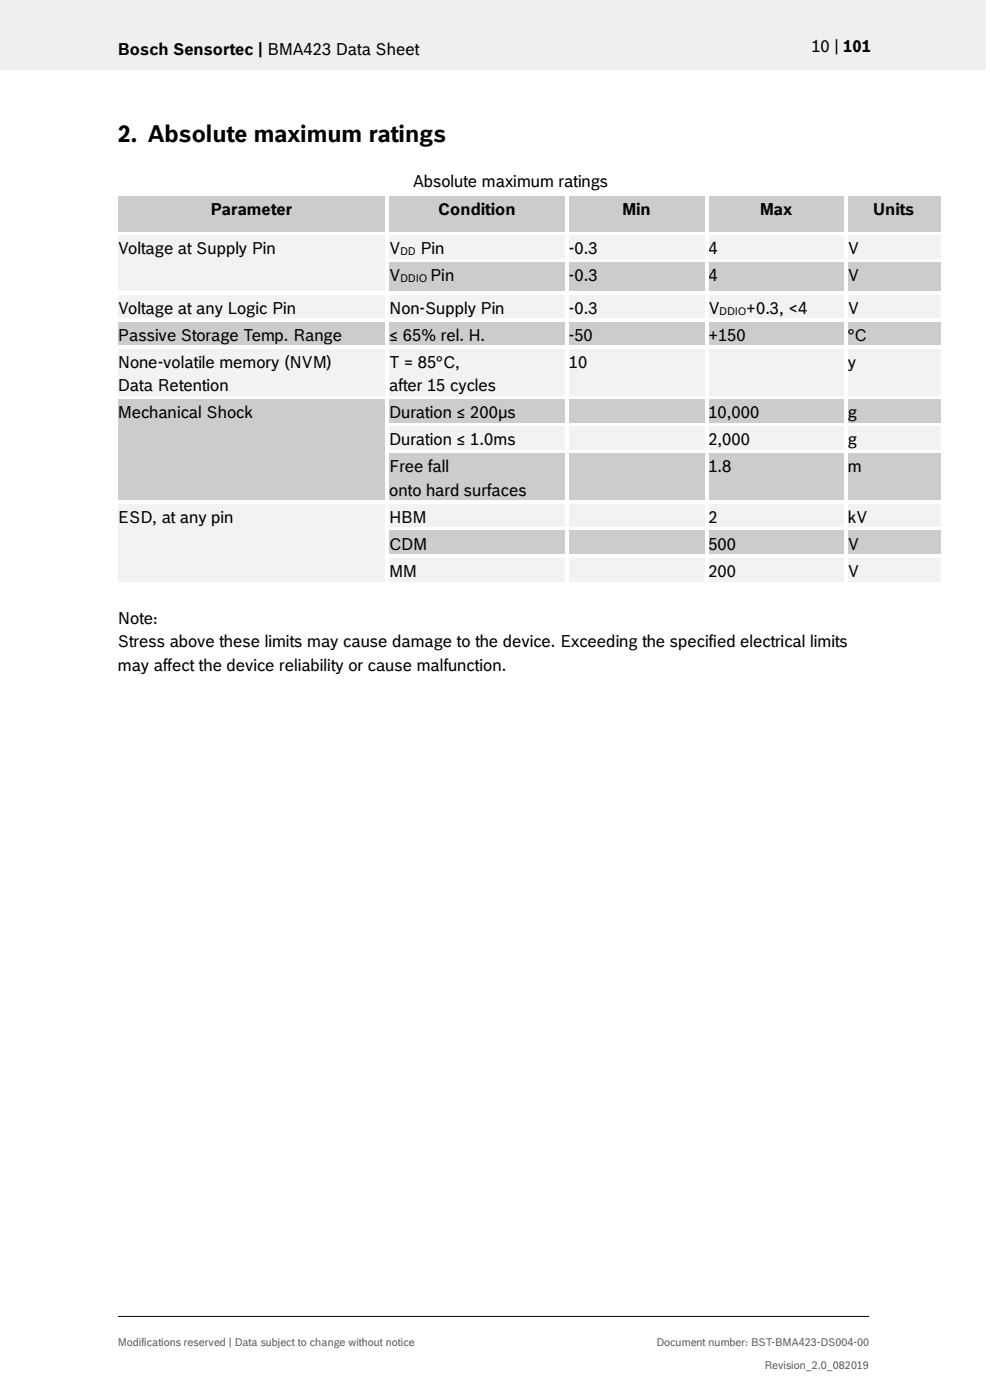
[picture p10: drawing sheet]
<svg xmlns="http://www.w3.org/2000/svg" width="210mm" height="297mm" viewBox="0 0 210 297" stroke-linecap="round" stroke-linejoin="round" font-family="sans-serif">
<defs><g id="words">
<text font-size="5" x="25" y="30.1">2. Absolute maximum ratings</text>
<g font-size="3.5">
<text x="25" y="11.6">Bosch Sensortec | BMA423 Data Sheet</text>
<text x="172.1" y="11">10 | 101</text>
<text x="87.6" y="39.6">Absolute maximum ratings</text>
<text x="44.8" y="45.6">Parameter</text>
<text x="93" y="45.6">Condition</text>
<text x="132" y="45.6">Min</text>
<text x="161.2" y="45.6">Max</text>
<text x="185.2" y="45.6">Units</text>
<text x="25" y="54">Voltage at Supply Pin</text>
<text x="82.6" y="54">V</text>
<text x="89.2" y="54">Pin</text>
<text x="120.7" y="54">-0.3</text>
<text x="150.3" y="54">4</text>
<text x="179.9" y="54">V</text>
<text x="82.6" y="59.7">V</text>
<text x="91.2" y="59.7">Pin</text>
<text x="120.7" y="59.7">-0.3</text>
<text x="150.3" y="59.7">4</text>
<text x="179.9" y="59.7">V</text>
<text x="25" y="66.6">Voltage at any Logic Pin</text>
<text x="82.6" y="66.6">Non-Supply Pin</text>
<text x="120.7" y="66.6">-0.3</text>
<text x="150.3" y="66.6">V</text>
<text x="158.3" y="66.6">+0.3, &lt;4</text>
<text x="179.9" y="66.6">V</text>
<text x="25" y="72.4">Passive Storage Temp. Range</text>
<text x="82.6" y="72.4">≤ 65% rel. H.</text>
<text x="120.7" y="72.4">-50</text>
<text x="150.3" y="72.4">+150</text>
<text x="179.9" y="72.4">°C</text>
<text x="25" y="78.1">None-volatile memory (NVM)</text>
<text x="25" y="83">Data Retention</text>
<text x="82.6" y="78.1">T = 85°C,</text>
<text x="82.6" y="83">after 15 cycles</text>
<text x="120.7" y="78.1">10</text>
<text x="179.9" y="78.1">y</text>
<text x="25" y="88.7">Mechanical Shock</text>
<text x="82.6" y="88.7">Duration ≤ 200µs</text>
<text x="150.3" y="88.7">10,000</text>
<text x="179.9" y="88.7">g</text>
<text x="82.6" y="94.5">Duration ≤ 1.0ms</text>
<text x="150.3" y="94.5">2,000</text>
<text x="179.9" y="94.5">g</text>
<text x="82.6" y="100.2">Free fall</text>
<text x="150.3" y="100.2">1.8</text>
<text x="179.9" y="100.2">m</text>
<text x="82.6" y="105.2">onto hard surfaces</text>
<text x="25" y="110.9">ESD, at any pin</text>
<text x="82.6" y="110.9">HBM</text>
<text x="150.3" y="110.9">2</text>
<text x="179.9" y="110.9">kV</text>
<text x="82.6" y="116.6">CDM</text>
<text x="150.3" y="116.6">500</text>
<text x="179.9" y="116.6">V</text>
<text x="82.6" y="122.4">MM</text>
<text x="150.3" y="122.4">200</text>
<text x="179.9" y="122.4">V</text>
<text x="25" y="132.4">Note:</text>
<text x="25" y="137.3">Stress above these limits may cause damage to the device. Exceeding the specified electrical limits</text>
<text x="25" y="142.3">may affect the device reliability or cause malfunction.</text>
</g>
<g font-size="2.3">
<text x="84.9" y="54.2">DD</text>
<text x="84.9" y="59.9">DDIO</text>
<text x="152.6" y="66.8">DDIO</text>
</g>
<g font-size="2.3" fill="#535f6b">
<text x="25" y="285.6">Modifications reserved | Data subject to change without notice</text>
<text x="139.3" y="285.6">Document number: BST-BMA423-DS004-00</text>
<text x="162.2" y="290.5">Revision_2.0_082019</text>
</g>
</g></defs>
<path d="M-.1 0h209.2v14.8h-209.2z" fill-rule="evenodd" fill="#efeff0"/>
<path d="M25 279.3h159.4" fill="none" stroke="#000" stroke-width=".21"/>
<g fill="#ccc">
<path d="M25 41.6h56.8v7.6h-56.8z" fill-rule="evenodd"/>
<path d="M25 41.6h56.8v4.9h-56.8z" fill-rule="evenodd"/>
<path d="M82.6 41.6h37.3v7.6h-37.3z" fill-rule="evenodd"/>
<path d="M82.6 41.6h37.3v4.9h-37.3z" fill-rule="evenodd"/>
<path d="M120.7 41.6h28.8v7.6h-28.8z" fill-rule="evenodd"/>
<path d="M120.7 41.6h28.8v4.9h-28.8z" fill-rule="evenodd"/>
<path d="M150.3 41.6h28.8v7.6h-28.8z" fill-rule="evenodd"/>
<path d="M150.3 41.6h28.8v4.9h-28.8z" fill-rule="evenodd"/>
<path d="M179.9 41.6h19.6v7.6h-19.6z" fill-rule="evenodd"/>
<path d="M179.9 41.6h19.6v4.9h-19.6z" fill-rule="evenodd"/>
</g>
<g fill="#fff">
<path d="M81.8 41.6h.8v7.6h-.8z" fill-rule="evenodd"/>
<path d="M119.9 41.6h.8v7.6h-.8z" fill-rule="evenodd"/>
<path d="M149.5 41.6h.8v7.6h-.8z" fill-rule="evenodd"/>
<path d="M179.1 41.6h.8v7.6h-.8z" fill-rule="evenodd"/>
</g>
<g fill="#f2f2f2">
<path d="M25 50h56.8v11.9h-56.8z" fill-rule="evenodd"/>
<path d="M25 50h56.8v5h-56.8z" fill-rule="evenodd"/>
<path d="M82.6 50h37.3v5h-37.3z" fill-rule="evenodd"/>
<path d="M82.6 50h37.3v5h-37.3z" fill-rule="evenodd"/>
<path d="M120.7 50h28.8v5h-28.8z" fill-rule="evenodd"/>
<path d="M120.7 50h28.8v5h-28.8z" fill-rule="evenodd"/>
<path d="M150.3 50h28.8v5h-28.8z" fill-rule="evenodd"/>
<path d="M150.3 50h28.8v5h-28.8z" fill-rule="evenodd"/>
<path d="M179.9 50h19.6v5h-19.6z" fill-rule="evenodd"/>
<path d="M179.9 50h19.6v5h-19.6z" fill-rule="evenodd"/>
</g>
<path d="M25 49.2h56.8v.8h-56.8z" fill-rule="evenodd" fill="#fff"/>
<path d="M25 50h56.8" fill="none" stroke="#f2f2f2" stroke-width=".21"/>
<g fill="#fff">
<path d="M81.8 49.2h.8v.8h-.8z" fill-rule="evenodd"/>
<path d="M82.6 49.2h37.3v.8h-37.3z" fill-rule="evenodd"/>
</g>
<path d="M82.6 50h37.3" fill="none" stroke="#f2f2f2" stroke-width=".21"/>
<g fill="#fff">
<path d="M119.9 49.2h.8v.8h-.8z" fill-rule="evenodd"/>
<path d="M120.7 49.2h28.8v.8h-28.8z" fill-rule="evenodd"/>
</g>
<path d="M120.7 50h28.8" fill="none" stroke="#f2f2f2" stroke-width=".21"/>
<g fill="#fff">
<path d="M149.5 49.2h.8v.8h-.8z" fill-rule="evenodd"/>
<path d="M150.3 49.2h28.8v.8h-28.8z" fill-rule="evenodd"/>
</g>
<path d="M150.3 50h28.8" fill="none" stroke="#f2f2f2" stroke-width=".21"/>
<g fill="#fff">
<path d="M179.1 49.2h.8v.8h-.8z" fill-rule="evenodd"/>
<path d="M179.9 49.2h19.6v.8h-19.6z" fill-rule="evenodd"/>
</g>
<path d="M179.9 50h19.6" fill="none" stroke="#f2f2f2" stroke-width=".21"/>
<g fill="#fff">
<path d="M81.8 50h.8v5h-.8z" fill-rule="evenodd"/>
<path d="M119.9 50h.8v5h-.8z" fill-rule="evenodd"/>
<path d="M149.5 50h.8v5h-.8z" fill-rule="evenodd"/>
<path d="M179.1 50h.8v5h-.8z" fill-rule="evenodd"/>
</g>
<g fill="#ccc">
<path d="M82.6 55.8h37.3v6.1h-37.3z" fill-rule="evenodd"/>
<path d="M82.6 55.8h37.3v4.9h-37.3z" fill-rule="evenodd"/>
<path d="M120.7 55.8h28.8v6.1h-28.8z" fill-rule="evenodd"/>
<path d="M120.7 55.8h28.8v4.9h-28.8z" fill-rule="evenodd"/>
<path d="M150.3 55.8h28.8v6.1h-28.8z" fill-rule="evenodd"/>
<path d="M150.3 55.8h28.8v4.9h-28.8z" fill-rule="evenodd"/>
<path d="M179.9 55.8h19.6v6.1h-19.6z" fill-rule="evenodd"/>
<path d="M179.9 55.8h19.6v4.9h-19.6z" fill-rule="evenodd"/>
</g>
<g fill="#fff">
<path d="M81.8 55h.8v.8h-.8z" fill-rule="evenodd"/>
<path d="M82.6 55h37.3v.7h-37.3z" fill-rule="evenodd"/>
</g>
<path d="M82.6 55.7h37.3" fill="none" stroke="#ccc" stroke-width=".21"/>
<g fill="#fff">
<path d="M119.9 55h.8v.8h-.8z" fill-rule="evenodd"/>
<path d="M120.7 55h28.8v.7h-28.8z" fill-rule="evenodd"/>
</g>
<path d="M120.7 55.7h28.8" fill="none" stroke="#ccc" stroke-width=".21"/>
<g fill="#fff">
<path d="M149.5 55h.8v.8h-.8z" fill-rule="evenodd"/>
<path d="M150.3 55h28.8v.7h-28.8z" fill-rule="evenodd"/>
</g>
<path d="M150.3 55.7h28.8" fill="none" stroke="#ccc" stroke-width=".21"/>
<g fill="#fff">
<path d="M179.1 55h.8v.8h-.8z" fill-rule="evenodd"/>
<path d="M179.9 55h19.6v.7h-19.6z" fill-rule="evenodd"/>
</g>
<path d="M179.9 55.7h19.6" fill="none" stroke="#ccc" stroke-width=".21"/>
<g fill="#fff">
<path d="M81.8 55.8h.8v6.1h-.8z" fill-rule="evenodd"/>
<path d="M119.9 55.8h.8v6.1h-.8z" fill-rule="evenodd"/>
<path d="M149.5 55.8h.8v6.1h-.8z" fill-rule="evenodd"/>
<path d="M179.1 55.8h.8v6.1h-.8z" fill-rule="evenodd"/>
</g>
<g fill="#f2f2f2">
<path d="M25 62.7h56.8v4.9h-56.8z" fill-rule="evenodd"/>
<path d="M25 62.7h56.8v4.9h-56.8z" fill-rule="evenodd"/>
<path d="M82.6 62.7h37.3v4.9h-37.3z" fill-rule="evenodd"/>
<path d="M82.6 62.7h37.3v4.9h-37.3z" fill-rule="evenodd"/>
<path d="M120.7 62.7h28.8v4.9h-28.8z" fill-rule="evenodd"/>
<path d="M120.7 62.7h28.8v4.9h-28.8z" fill-rule="evenodd"/>
<path d="M150.3 62.7h28.8v4.9h-28.8z" fill-rule="evenodd"/>
<path d="M150.3 62.7h28.8v4.9h-28.8z" fill-rule="evenodd"/>
<path d="M179.9 62.7h19.6v4.9h-19.6z" fill-rule="evenodd"/>
<path d="M179.9 62.7h19.6v4.9h-19.6z" fill-rule="evenodd"/>
</g>
<path d="M25 61.9h56.8v.7h-56.8z" fill-rule="evenodd" fill="#fff"/>
<path d="M25 62.6h56.8" fill="none" stroke="#f2f2f2" stroke-width=".21"/>
<g fill="#fff">
<path d="M81.8 61.9h.8v.8h-.8z" fill-rule="evenodd"/>
<path d="M82.6 61.9h37.3v.7h-37.3z" fill-rule="evenodd"/>
</g>
<path d="M82.6 62.6h37.3" fill="none" stroke="#f2f2f2" stroke-width=".21"/>
<g fill="#fff">
<path d="M119.9 61.9h.8v.8h-.8z" fill-rule="evenodd"/>
<path d="M120.7 61.9h28.8v.7h-28.8z" fill-rule="evenodd"/>
</g>
<path d="M120.7 62.6h28.8" fill="none" stroke="#f2f2f2" stroke-width=".21"/>
<g fill="#fff">
<path d="M149.5 61.9h.8v.8h-.8z" fill-rule="evenodd"/>
<path d="M150.3 61.9h28.8v.7h-28.8z" fill-rule="evenodd"/>
</g>
<path d="M150.3 62.6h28.8" fill="none" stroke="#f2f2f2" stroke-width=".21"/>
<g fill="#fff">
<path d="M179.1 61.9h.8v.8h-.8z" fill-rule="evenodd"/>
<path d="M179.9 61.9h19.6v.7h-19.6z" fill-rule="evenodd"/>
</g>
<path d="M179.9 62.6h19.6" fill="none" stroke="#f2f2f2" stroke-width=".21"/>
<g fill="#fff">
<path d="M81.8 62.7h.8v4.9h-.8z" fill-rule="evenodd"/>
<path d="M119.9 62.7h.8v4.9h-.8z" fill-rule="evenodd"/>
<path d="M149.5 62.7h.8v4.9h-.8z" fill-rule="evenodd"/>
<path d="M179.1 62.7h.8v4.9h-.8z" fill-rule="evenodd"/>
</g>
<g fill="#ccc">
<path d="M25 68.4h56.8v4.9h-56.8z" fill-rule="evenodd"/>
<path d="M25 68.4h56.8v4.9h-56.8z" fill-rule="evenodd"/>
<path d="M82.6 68.4h37.3v4.9h-37.3z" fill-rule="evenodd"/>
<path d="M82.6 68.4h37.3v4.9h-37.3z" fill-rule="evenodd"/>
<path d="M120.7 68.4h28.8v4.9h-28.8z" fill-rule="evenodd"/>
<path d="M120.7 68.4h28.8v4.9h-28.8z" fill-rule="evenodd"/>
<path d="M150.3 68.4h28.8v4.9h-28.8z" fill-rule="evenodd"/>
<path d="M150.3 68.4h28.8v4.9h-28.8z" fill-rule="evenodd"/>
<path d="M179.9 68.4h19.6v4.9h-19.6z" fill-rule="evenodd"/>
<path d="M179.9 68.4h19.6v4.9h-19.6z" fill-rule="evenodd"/>
</g>
<path d="M25 67.6h56.8v.7h-56.8z" fill-rule="evenodd" fill="#fff"/>
<path d="M25 68.4h56.8" fill="none" stroke="#ccc" stroke-width=".21"/>
<g fill="#fff">
<path d="M81.8 67.6h.8v.8h-.8z" fill-rule="evenodd"/>
<path d="M82.6 67.6h37.3v.7h-37.3z" fill-rule="evenodd"/>
</g>
<path d="M82.6 68.4h37.3" fill="none" stroke="#ccc" stroke-width=".21"/>
<g fill="#fff">
<path d="M119.9 67.6h.8v.8h-.8z" fill-rule="evenodd"/>
<path d="M120.7 67.6h28.8v.7h-28.8z" fill-rule="evenodd"/>
</g>
<path d="M120.7 68.4h28.8" fill="none" stroke="#ccc" stroke-width=".21"/>
<g fill="#fff">
<path d="M149.5 67.6h.8v.8h-.8z" fill-rule="evenodd"/>
<path d="M150.3 67.6h28.8v.7h-28.8z" fill-rule="evenodd"/>
</g>
<path d="M150.3 68.4h28.8" fill="none" stroke="#ccc" stroke-width=".21"/>
<g fill="#fff">
<path d="M179.1 67.6h.8v.8h-.8z" fill-rule="evenodd"/>
<path d="M179.9 67.6h19.6v.7h-19.6z" fill-rule="evenodd"/>
</g>
<path d="M179.9 68.4h19.6" fill="none" stroke="#ccc" stroke-width=".21"/>
<g fill="#fff">
<path d="M81.8 68.4h.8v4.9h-.8z" fill-rule="evenodd"/>
<path d="M119.9 68.4h.8v4.9h-.8z" fill-rule="evenodd"/>
<path d="M149.5 68.4h.8v4.9h-.8z" fill-rule="evenodd"/>
<path d="M179.1 68.4h.8v4.9h-.8z" fill-rule="evenodd"/>
</g>
<g fill="#f2f2f2">
<path d="M25 74.1h56.8v9.9h-56.8z" fill-rule="evenodd"/>
<path d="M25 74.1h56.8v4.9h-56.8z" fill-rule="evenodd"/>
<path d="M25 79h56.8v5h-56.8z" fill-rule="evenodd"/>
<path d="M82.6 74.1h37.3v9.9h-37.3z" fill-rule="evenodd"/>
<path d="M82.6 74.1h37.3v4.9h-37.3z" fill-rule="evenodd"/>
<path d="M82.6 79h37.3v5h-37.3z" fill-rule="evenodd"/>
<path d="M120.7 74.1h28.8v9.9h-28.8z" fill-rule="evenodd"/>
<path d="M120.7 74.1h28.8v4.9h-28.8z" fill-rule="evenodd"/>
<path d="M150.3 74.1h28.8v9.9h-28.8z" fill-rule="evenodd"/>
<path d="M150.3 74.1h28.8v4.9h-28.8z" fill-rule="evenodd"/>
<path d="M179.9 74.1h19.6v9.9h-19.6z" fill-rule="evenodd"/>
<path d="M179.9 74.1h19.6v4.9h-19.6z" fill-rule="evenodd"/>
</g>
<path d="M25 73.3h56.8v.8h-56.8z" fill-rule="evenodd" fill="#fff"/>
<path d="M25 74.1h56.8" fill="none" stroke="#f2f2f2" stroke-width=".21"/>
<g fill="#fff">
<path d="M81.8 73.3h.8v.8h-.8z" fill-rule="evenodd"/>
<path d="M82.6 73.3h37.3v.8h-37.3z" fill-rule="evenodd"/>
</g>
<path d="M82.6 74.1h37.3" fill="none" stroke="#f2f2f2" stroke-width=".21"/>
<g fill="#fff">
<path d="M119.9 73.3h.8v.8h-.8z" fill-rule="evenodd"/>
<path d="M120.7 73.3h28.8v.8h-28.8z" fill-rule="evenodd"/>
</g>
<path d="M120.7 74.1h28.8" fill="none" stroke="#f2f2f2" stroke-width=".21"/>
<g fill="#fff">
<path d="M149.5 73.3h.8v.8h-.8z" fill-rule="evenodd"/>
<path d="M150.3 73.3h28.8v.8h-28.8z" fill-rule="evenodd"/>
</g>
<path d="M150.3 74.1h28.8" fill="none" stroke="#f2f2f2" stroke-width=".21"/>
<g fill="#fff">
<path d="M179.1 73.3h.8v.8h-.8z" fill-rule="evenodd"/>
<path d="M179.9 73.3h19.6v.8h-19.6z" fill-rule="evenodd"/>
</g>
<path d="M179.9 74.1h19.6" fill="none" stroke="#f2f2f2" stroke-width=".21"/>
<g fill="#fff">
<path d="M81.8 74.1h.8v9.9h-.8z" fill-rule="evenodd"/>
<path d="M119.9 74.1h.8v9.9h-.8z" fill-rule="evenodd"/>
<path d="M149.5 74.1h.8v9.9h-.8z" fill-rule="evenodd"/>
<path d="M179.1 74.1h.8v9.9h-.8z" fill-rule="evenodd"/>
</g>
<g fill="#ccc">
<path d="M25 84.8h56.8v21.3h-56.8z" fill-rule="evenodd"/>
<path d="M25 84.8h56.8v4.9h-56.8z" fill-rule="evenodd"/>
<path d="M82.6 84.8h37.3v4.9h-37.3z" fill-rule="evenodd"/>
<path d="M82.6 84.8h37.3v4.9h-37.3z" fill-rule="evenodd"/>
<path d="M120.7 84.8h28.8v4.9h-28.8z" fill-rule="evenodd"/>
<path d="M120.7 84.8h28.8v4.9h-28.8z" fill-rule="evenodd"/>
<path d="M150.3 84.8h28.8v4.9h-28.8z" fill-rule="evenodd"/>
<path d="M150.3 84.8h28.8v4.9h-28.8z" fill-rule="evenodd"/>
<path d="M179.9 84.8h19.6v4.9h-19.6z" fill-rule="evenodd"/>
<path d="M179.9 84.8h19.6v4.9h-19.6z" fill-rule="evenodd"/>
</g>
<path d="M25 84h56.8v.8h-56.8z" fill-rule="evenodd" fill="#fff"/>
<path d="M25 84.8h56.8" fill="none" stroke="#ccc" stroke-width=".21"/>
<g fill="#fff">
<path d="M81.8 84h.8v.8h-.8z" fill-rule="evenodd"/>
<path d="M82.6 84h37.3v.8h-37.3z" fill-rule="evenodd"/>
</g>
<path d="M82.6 84.8h37.3" fill="none" stroke="#ccc" stroke-width=".21"/>
<g fill="#fff">
<path d="M119.9 84h.8v.8h-.8z" fill-rule="evenodd"/>
<path d="M120.7 84h28.8v.8h-28.8z" fill-rule="evenodd"/>
</g>
<path d="M120.7 84.8h28.8" fill="none" stroke="#ccc" stroke-width=".21"/>
<g fill="#fff">
<path d="M149.5 84h.8v.8h-.8z" fill-rule="evenodd"/>
<path d="M150.3 84h28.8v.8h-28.8z" fill-rule="evenodd"/>
</g>
<path d="M150.3 84.8h28.8" fill="none" stroke="#ccc" stroke-width=".21"/>
<g fill="#fff">
<path d="M179.1 84h.8v.8h-.8z" fill-rule="evenodd"/>
<path d="M179.9 84h19.6v.8h-19.6z" fill-rule="evenodd"/>
</g>
<path d="M179.9 84.8h19.6" fill="none" stroke="#ccc" stroke-width=".21"/>
<g fill="#fff">
<path d="M81.8 84.8h.8v4.9h-.8z" fill-rule="evenodd"/>
<path d="M119.9 84.8h.8v4.9h-.8z" fill-rule="evenodd"/>
<path d="M149.5 84.8h.8v4.9h-.8z" fill-rule="evenodd"/>
<path d="M179.1 84.8h.8v4.9h-.8z" fill-rule="evenodd"/>
</g>
<g fill="#f2f2f2">
<path d="M82.6 90.5h37.3v5h-37.3z" fill-rule="evenodd"/>
<path d="M82.6 90.5h37.3v5h-37.3z" fill-rule="evenodd"/>
<path d="M120.7 90.5h28.8v5h-28.8z" fill-rule="evenodd"/>
<path d="M120.7 90.5h28.8v5h-28.8z" fill-rule="evenodd"/>
<path d="M150.3 90.5h28.8v5h-28.8z" fill-rule="evenodd"/>
<path d="M150.3 90.5h28.8v5h-28.8z" fill-rule="evenodd"/>
<path d="M179.9 90.5h19.6v5h-19.6z" fill-rule="evenodd"/>
<path d="M179.9 90.5h19.6v5h-19.6z" fill-rule="evenodd"/>
</g>
<g fill="#fff">
<path d="M81.8 89.7h.8v.8h-.8z" fill-rule="evenodd"/>
<path d="M82.6 89.7h37.3v.8h-37.3z" fill-rule="evenodd"/>
</g>
<path d="M82.6 90.5h37.3" fill="none" stroke="#f2f2f2" stroke-width=".21"/>
<g fill="#fff">
<path d="M119.9 89.7h.8v.8h-.8z" fill-rule="evenodd"/>
<path d="M120.7 89.7h28.8v.8h-28.8z" fill-rule="evenodd"/>
</g>
<path d="M120.7 90.5h28.8" fill="none" stroke="#f2f2f2" stroke-width=".21"/>
<g fill="#fff">
<path d="M149.5 89.7h.8v.8h-.8z" fill-rule="evenodd"/>
<path d="M150.3 89.7h28.8v.8h-28.8z" fill-rule="evenodd"/>
</g>
<path d="M150.3 90.5h28.8" fill="none" stroke="#f2f2f2" stroke-width=".21"/>
<g fill="#fff">
<path d="M179.1 89.7h.8v.8h-.8z" fill-rule="evenodd"/>
<path d="M179.9 89.7h19.6v.8h-19.6z" fill-rule="evenodd"/>
</g>
<path d="M179.9 90.5h19.6" fill="none" stroke="#f2f2f2" stroke-width=".21"/>
<g fill="#fff">
<path d="M81.8 90.5h.8v5h-.8z" fill-rule="evenodd"/>
<path d="M119.9 90.5h.8v5h-.8z" fill-rule="evenodd"/>
<path d="M149.5 90.5h.8v5h-.8z" fill-rule="evenodd"/>
<path d="M179.1 90.5h.8v5h-.8z" fill-rule="evenodd"/>
</g>
<g fill="#ccc">
<path d="M82.6 96.2h37.3v9.9h-37.3z" fill-rule="evenodd"/>
<path d="M82.6 96.2h37.3v5h-37.3z" fill-rule="evenodd"/>
<path d="M82.6 101.2h37.3v4.9h-37.3z" fill-rule="evenodd"/>
<path d="M120.7 96.2h28.8v9.9h-28.8z" fill-rule="evenodd"/>
<path d="M120.7 96.2h28.8v5h-28.8z" fill-rule="evenodd"/>
<path d="M150.3 96.2h28.8v9.9h-28.8z" fill-rule="evenodd"/>
<path d="M150.3 96.2h28.8v5h-28.8z" fill-rule="evenodd"/>
<path d="M179.9 96.2h19.6v9.9h-19.6z" fill-rule="evenodd"/>
<path d="M179.9 96.2h19.6v5h-19.6z" fill-rule="evenodd"/>
</g>
<g fill="#fff">
<path d="M81.8 95.5h.8v.8h-.8z" fill-rule="evenodd"/>
<path d="M82.6 95.5h37.3v.7h-37.3z" fill-rule="evenodd"/>
</g>
<path d="M82.6 96.3h37.3" fill="none" stroke="#ccc" stroke-width=".21"/>
<g fill="#fff">
<path d="M119.9 95.5h.8v.8h-.8z" fill-rule="evenodd"/>
<path d="M120.7 95.5h28.8v.7h-28.8z" fill-rule="evenodd"/>
</g>
<path d="M120.7 96.3h28.8" fill="none" stroke="#ccc" stroke-width=".21"/>
<g fill="#fff">
<path d="M149.5 95.5h.8v.8h-.8z" fill-rule="evenodd"/>
<path d="M150.3 95.5h28.8v.7h-28.8z" fill-rule="evenodd"/>
</g>
<path d="M150.3 96.3h28.8" fill="none" stroke="#ccc" stroke-width=".21"/>
<g fill="#fff">
<path d="M179.1 95.5h.8v.8h-.8z" fill-rule="evenodd"/>
<path d="M179.9 95.5h19.6v.7h-19.6z" fill-rule="evenodd"/>
</g>
<path d="M179.9 96.3h19.6" fill="none" stroke="#ccc" stroke-width=".21"/>
<g fill="#fff">
<path d="M81.8 96.3h.8v9.8h-.8z" fill-rule="evenodd"/>
<path d="M119.9 96.3h.8v9.8h-.8z" fill-rule="evenodd"/>
<path d="M149.5 96.3h.8v9.8h-.8z" fill-rule="evenodd"/>
<path d="M179.1 96.3h.8v9.8h-.8z" fill-rule="evenodd"/>
</g>
<g fill="#f2f2f2">
<path d="M25 106.9h56.8v16.4h-56.8z" fill-rule="evenodd"/>
<path d="M25 106.9h56.8v5h-56.8z" fill-rule="evenodd"/>
<path d="M82.6 106.9h37.3v5h-37.3z" fill-rule="evenodd"/>
<path d="M82.6 106.9h37.3v5h-37.3z" fill-rule="evenodd"/>
<path d="M120.7 106.9h28.8v5h-28.8z" fill-rule="evenodd"/>
<path d="M120.7 106.9h28.8v5h-28.8z" fill-rule="evenodd"/>
<path d="M150.3 106.9h28.8v5h-28.8z" fill-rule="evenodd"/>
<path d="M150.3 106.9h28.8v5h-28.8z" fill-rule="evenodd"/>
<path d="M179.9 106.9h19.6v5h-19.6z" fill-rule="evenodd"/>
<path d="M179.9 106.9h19.6v5h-19.6z" fill-rule="evenodd"/>
</g>
<path d="M25 106.1h56.8v.8h-56.8z" fill-rule="evenodd" fill="#fff"/>
<path d="M25 106.9h56.8" fill="none" stroke="#f2f2f2" stroke-width=".21"/>
<g fill="#fff">
<path d="M81.8 106.1h.8v.9h-.8z" fill-rule="evenodd"/>
<path d="M82.6 106.1h37.3v.8h-37.3z" fill-rule="evenodd"/>
</g>
<path d="M82.6 106.9h37.3" fill="none" stroke="#f2f2f2" stroke-width=".21"/>
<g fill="#fff">
<path d="M119.9 106.1h.8v.9h-.8z" fill-rule="evenodd"/>
<path d="M120.7 106.1h28.8v.8h-28.8z" fill-rule="evenodd"/>
</g>
<path d="M120.7 106.9h28.8" fill="none" stroke="#f2f2f2" stroke-width=".21"/>
<g fill="#fff">
<path d="M149.5 106.1h.8v.9h-.8z" fill-rule="evenodd"/>
<path d="M150.3 106.1h28.8v.8h-28.8z" fill-rule="evenodd"/>
</g>
<path d="M150.3 106.9h28.8" fill="none" stroke="#f2f2f2" stroke-width=".21"/>
<g fill="#fff">
<path d="M179.1 106.1h.8v.9h-.8z" fill-rule="evenodd"/>
<path d="M179.9 106.1h19.6v.8h-19.6z" fill-rule="evenodd"/>
</g>
<path d="M179.9 106.9h19.6" fill="none" stroke="#f2f2f2" stroke-width=".21"/>
<g fill="#fff">
<path d="M81.8 107h.8v4.9h-.8z" fill-rule="evenodd"/>
<path d="M119.9 107h.8v4.9h-.8z" fill-rule="evenodd"/>
<path d="M149.5 107h.8v4.9h-.8z" fill-rule="evenodd"/>
<path d="M179.1 107h.8v4.9h-.8z" fill-rule="evenodd"/>
</g>
<g fill="#ccc">
<path d="M82.6 112.7h37.3v4.9h-37.3z" fill-rule="evenodd"/>
<path d="M82.6 112.7h37.3v4.9h-37.3z" fill-rule="evenodd"/>
<path d="M120.7 112.7h28.8v4.9h-28.8z" fill-rule="evenodd"/>
<path d="M120.7 112.7h28.8v4.9h-28.8z" fill-rule="evenodd"/>
<path d="M150.3 112.7h28.8v4.9h-28.8z" fill-rule="evenodd"/>
<path d="M150.3 112.7h28.8v4.9h-28.8z" fill-rule="evenodd"/>
<path d="M179.9 112.7h19.6v4.9h-19.6z" fill-rule="evenodd"/>
<path d="M179.9 112.7h19.6v4.9h-19.6z" fill-rule="evenodd"/>
</g>
<g fill="#fff">
<path d="M81.8 111.9h.8v.8h-.8z" fill-rule="evenodd"/>
<path d="M82.6 111.9h37.3v.7h-37.3z" fill-rule="evenodd"/>
</g>
<path d="M82.6 112.6h37.3" fill="none" stroke="#ccc" stroke-width=".21"/>
<g fill="#fff">
<path d="M119.9 111.9h.8v.8h-.8z" fill-rule="evenodd"/>
<path d="M120.7 111.9h28.8v.7h-28.8z" fill-rule="evenodd"/>
</g>
<path d="M120.7 112.6h28.8" fill="none" stroke="#ccc" stroke-width=".21"/>
<g fill="#fff">
<path d="M149.5 111.9h.8v.8h-.8z" fill-rule="evenodd"/>
<path d="M150.3 111.9h28.8v.7h-28.8z" fill-rule="evenodd"/>
</g>
<path d="M150.3 112.6h28.8" fill="none" stroke="#ccc" stroke-width=".21"/>
<g fill="#fff">
<path d="M179.1 111.9h.8v.8h-.8z" fill-rule="evenodd"/>
<path d="M179.9 111.9h19.6v.7h-19.6z" fill-rule="evenodd"/>
</g>
<path d="M179.9 112.6h19.6" fill="none" stroke="#ccc" stroke-width=".21"/>
<g fill="#fff">
<path d="M81.8 112.7h.8v4.9h-.8z" fill-rule="evenodd"/>
<path d="M119.9 112.7h.8v4.9h-.8z" fill-rule="evenodd"/>
<path d="M149.5 112.7h.8v4.9h-.8z" fill-rule="evenodd"/>
<path d="M179.1 112.7h.8v4.9h-.8z" fill-rule="evenodd"/>
</g>
<g fill="#f2f2f2">
<path d="M82.6 118.4h37.3v4.9h-37.3z" fill-rule="evenodd"/>
<path d="M82.6 118.4h37.3v4.9h-37.3z" fill-rule="evenodd"/>
<path d="M120.7 118.4h28.8v4.9h-28.8z" fill-rule="evenodd"/>
<path d="M120.7 118.4h28.8v4.9h-28.8z" fill-rule="evenodd"/>
<path d="M150.3 118.4h28.8v4.9h-28.8z" fill-rule="evenodd"/>
<path d="M150.3 118.4h28.8v4.9h-28.8z" fill-rule="evenodd"/>
<path d="M179.9 118.4h19.6v4.9h-19.6z" fill-rule="evenodd"/>
<path d="M179.9 118.4h19.6v4.9h-19.6z" fill-rule="evenodd"/>
</g>
<g fill="#fff">
<path d="M81.8 117.6h.8v.8h-.8z" fill-rule="evenodd"/>
<path d="M82.6 117.6h37.3v.8h-37.3z" fill-rule="evenodd"/>
</g>
<path d="M82.6 118.4h37.3" fill="none" stroke="#f2f2f2" stroke-width=".21"/>
<g fill="#fff">
<path d="M119.9 117.6h.8v.8h-.8z" fill-rule="evenodd"/>
<path d="M120.7 117.6h28.8v.8h-28.8z" fill-rule="evenodd"/>
</g>
<path d="M120.7 118.4h28.8" fill="none" stroke="#f2f2f2" stroke-width=".21"/>
<g fill="#fff">
<path d="M149.5 117.6h.8v.8h-.8z" fill-rule="evenodd"/>
<path d="M150.3 117.6h28.8v.8h-28.8z" fill-rule="evenodd"/>
</g>
<path d="M150.3 118.4h28.8" fill="none" stroke="#f2f2f2" stroke-width=".21"/>
<g fill="#fff">
<path d="M179.1 117.6h.8v.8h-.8z" fill-rule="evenodd"/>
<path d="M179.9 117.6h19.6v.8h-19.6z" fill-rule="evenodd"/>
</g>
<path d="M179.9 118.4h19.6" fill="none" stroke="#f2f2f2" stroke-width=".21"/>
<g fill="#fff">
<path d="M81.8 118.4h.8v4.9h-.8z" fill-rule="evenodd"/>
<path d="M119.9 118.4h.8v4.9h-.8z" fill-rule="evenodd"/>
<path d="M149.5 118.4h.8v4.9h-.8z" fill-rule="evenodd"/>
<path d="M179.1 118.4h.8v4.9h-.8z" fill-rule="evenodd"/>
</g>
<use href="#words"/>
</svg>
